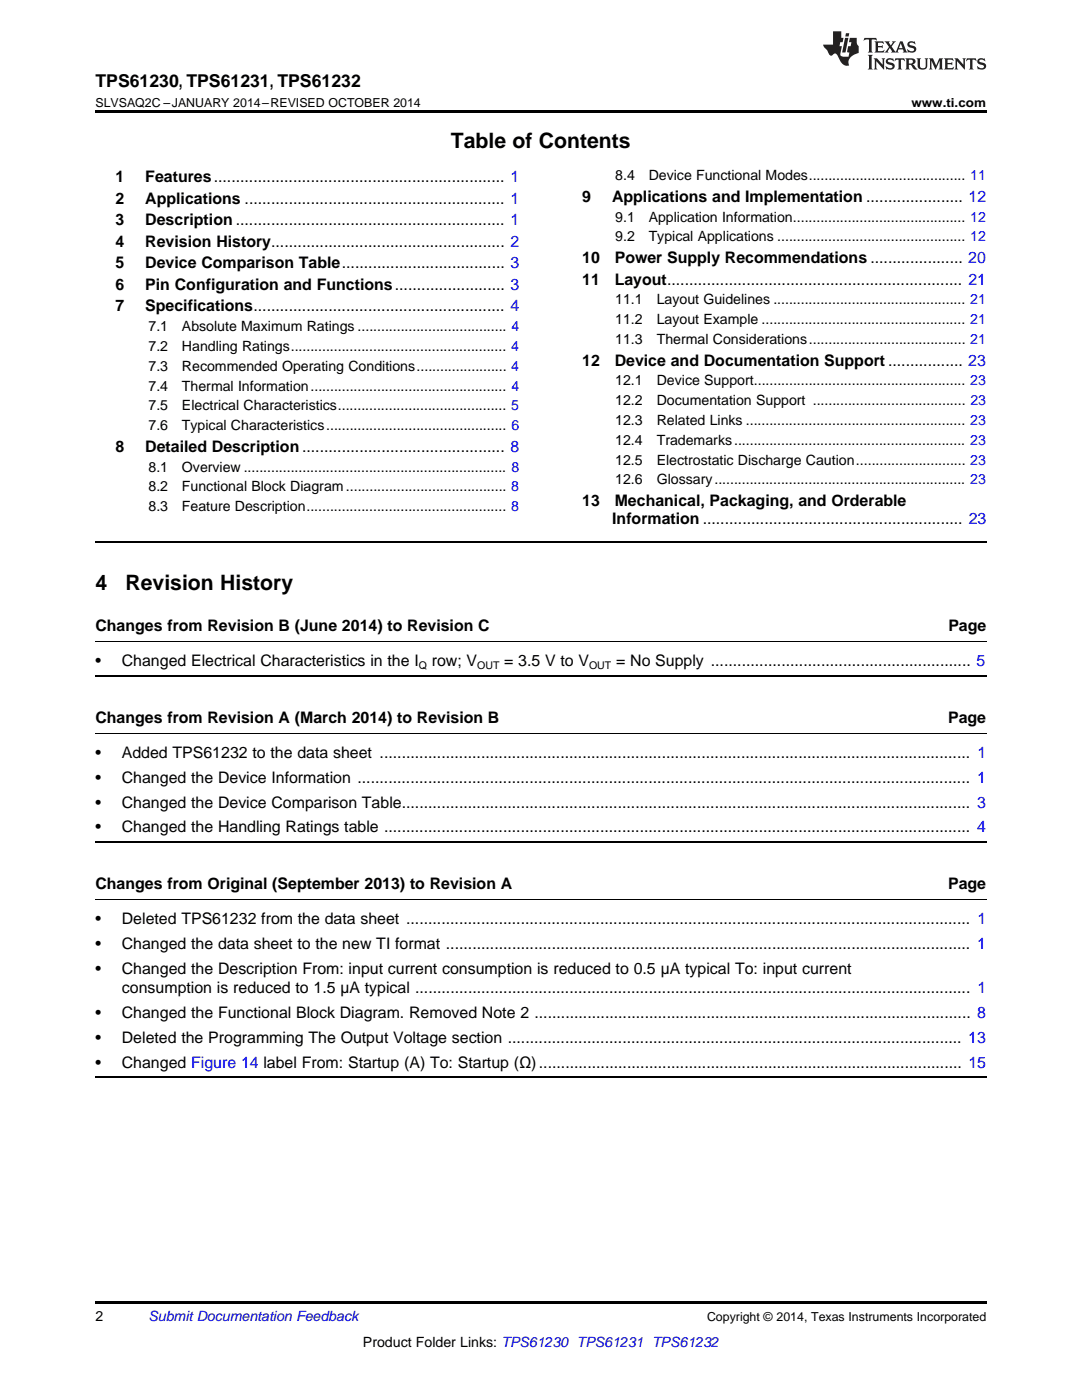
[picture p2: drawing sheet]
<svg xmlns="http://www.w3.org/2000/svg" width="216mm" height="279mm" viewBox="0 0 216 279" stroke-linecap="round" stroke-linejoin="round" font-family="sans-serif">
<defs><g id="words">
<g font-size="4.2">
<text x="90" y="29.6">Table of Contents</text>
<text x="19" y="117.8">4</text>
<text x="25" y="117.8">Revision History</text>
</g>
<text font-size="3.5" x="19" y="17.3">TPS61230, TPS61231, TPS61232</text>
<g font-size="3.2">
<text x="23" y="36.3">1</text>
<text x="23" y="40.6">2</text>
<text x="29" y="36.3">Features.................................................................. 1</text>
<text x="29" y="40.6">Applications ........................................................... 1</text>
<text x="116.2" y="40.3">9</text>
<text x="122.1" y="40.3">Applications and Implementation ...................... 12</text>
<text x="23" y="44.9">3</text>
<text x="29" y="44.9">Description ............................................................. 1</text>
<text x="23" y="49.2">4</text>
<text x="23" y="53.6">5</text>
<text x="29" y="49.2">Revision History..................................................... 2</text>
<text x="29" y="53.6">Device Comparison Table..................................... 3</text>
<text x="116.2" y="52.5">10</text>
<text x="122.7" y="52.5">Power Supply Recommendations ..................... 20</text>
<text x="23" y="57.9">6</text>
<text x="29" y="57.9">Pin Configuration and Functions......................... 3</text>
<text x="116.2" y="56.8">11</text>
<text x="122.7" y="56.8">Layout................................................................... 21</text>
<text x="23" y="62.2">7</text>
<text x="29" y="62.2">Specifications......................................................... 4</text>
<text x="116.2" y="73">12</text>
<text x="122.7" y="73">Device and Documentation Support ................. 23</text>
<text x="23" y="90.2">8</text>
<text x="29" y="90.2">Detailed Description.............................................. 8</text>
<text x="116.2" y="101">13</text>
<text x="122.7" y="101">Mechanical, Packaging, and Orderable</text>
<text x="122.2" y="104.5">Information ........................................................... 23</text>
<text x="19" y="125.9">Changes from Revision B (June 2014) to Revision C</text>
<text x="189.2" y="125.9">Page</text>
<text x="19" y="133">•</text>
<text x="24.3" y="133">Changed Electrical Characteristics in the I</text>
<text x="86.1" y="133">row; V</text>
<text x="100.6" y="133">= 3.5 V to V</text>
<text x="122.9" y="133">= No Supply ........................................................... 5</text>
<text x="19" y="144.3">Changes from Revision A (March 2014) to Revision B</text>
<text x="189.2" y="144.3">Page</text>
<text x="19" y="151.3">•</text>
<text x="24.3" y="151.3">Added TPS61232 to the data sheet ...................................................................................................................................... 1</text>
<text x="19" y="156.2">•</text>
<text x="19" y="161.2">•</text>
<text x="24.3" y="156.2">Changed the Device Information ........................................................................................................................................... 1</text>
<text x="24.3" y="161.2">Changed the Device Comparison Table................................................................................................................................. 3</text>
<text x="19" y="166.1">•</text>
<text x="24.3" y="166.1">Changed the Handling Ratings table ..................................................................................................................................... 4</text>
<text x="19" y="177.4">Changes from Original (September 2013) to Revision A</text>
<text x="189.2" y="177.4">Page</text>
<text x="19" y="184.5">•</text>
<text x="24.3" y="184.5">Deleted TPS61232 from the data sheet ................................................................................................................................ 1</text>
<text x="19" y="189.4">•</text>
<text x="24.3" y="189.4">Changed the data sheet to the new TI format ....................................................................................................................... 1</text>
<text x="19" y="194.3">•</text>
<text x="24.3" y="194.3">Changed the Description From: input current consumption is reduced to 0.5 µA typical To: input current</text>
<text x="19" y="203.2">•</text>
<text x="24.3" y="203.2">Changed the Functional Block Diagram. Removed Note 2 ................................................................................................... 8</text>
<text x="24.3" y="198.2">consumption is reduced to 1.5 µA typical .............................................................................................................................. 1</text>
<text x="19" y="208.1">•</text>
<text x="24.3" y="208.1">Deleted the Programming The Output Voltage section ....................................................................................................... 13</text>
<text x="19" y="213">•</text>
<text x="24.3" y="213">Changed Figure 14 label From: Startup (A) To: Startup (Ω)................................................................................................ 15</text>
</g>
<g font-size="2.8">
<text x="122.8" y="36">8.4</text>
<text x="129.4" y="36">Device Functional Modes........................................ 11</text>
<text x="122.8" y="44.2">9.1</text>
<text x="129.4" y="44.2">Application Information............................................ 12</text>
<text x="122.8" y="48.2">9.2</text>
<text x="129.4" y="48.2">Typical Applications ................................................ 12</text>
<text x="122.8" y="60.7">11.1</text>
<text x="122.8" y="64.7">11.2</text>
<text x="131" y="60.7">Layout Guidelines ................................................. 21</text>
<text x="131" y="64.7">Layout Example .................................................... 21</text>
<text x="29.6" y="66.1">7.1</text>
<text x="29.6" y="70.1">7.2</text>
<text x="36.3" y="66.1">Absolute Maximum Ratings ...................................... 4</text>
<text x="36.3" y="70.1">Handling Ratings....................................................... 4</text>
<text x="122.8" y="68.7">11.3</text>
<text x="131" y="68.7">Thermal Considerations........................................ 21</text>
<text x="29.6" y="74">7.3</text>
<text x="29.6" y="78">7.4</text>
<text x="36.3" y="74">Recommended Operating Conditions....................... 4</text>
<text x="36.3" y="78">Thermal Information.................................................. 4</text>
<text x="122.8" y="76.9">12.1</text>
<text x="131" y="76.9">Device Support...................................................... 23</text>
<text x="29.6" y="81.9">7.5</text>
<text x="36.3" y="81.9">Electrical Characteristics........................................... 5</text>
<text x="122.8" y="80.9">12.2</text>
<text x="131" y="80.9">Documentation Support ....................................... 23</text>
<text x="29.6" y="85.9">7.6</text>
<text x="36.3" y="85.9">Typical Characteristics.............................................. 6</text>
<text x="122.8" y="84.8">12.3</text>
<text x="122.8" y="88.8">12.4</text>
<text x="131" y="84.8">Related Links ........................................................ 23</text>
<text x="131" y="88.8">Trademarks........................................................... 23</text>
<text x="29.6" y="94.1">8.1</text>
<text x="36.3" y="94.1">Overview ................................................................... 8</text>
<text x="122.8" y="92.7">12.5</text>
<text x="131" y="92.7">Electrostatic Discharge Caution............................ 23</text>
<text x="29.6" y="98.1">8.2</text>
<text x="36.3" y="98.1">Functional Block Diagram......................................... 8</text>
<text x="122.8" y="96.7">12.6</text>
<text x="131" y="96.7">Glossary................................................................ 23</text>
<text x="29.6" y="102">8.3</text>
<text x="36.3" y="102">Feature Description................................................... 8</text>
<text x="19" y="263.6">2</text>
<text x="72.4" y="268.9">Product Folder Links: TPS61230 TPS61231 TPS61232</text>
</g>
<text font-size="2.8" fill="#0000c8" x="29.6" y="263.6">Submit Documentation Feedback</text>
<g font-size="2.5">
<text x="19" y="21.4">SLVSAQ2C –JANUARY 2014–REVISED OCTOBER 2014</text>
<text x="181.9" y="21.4">www.ti.com</text>
<text x="141.1" y="263.6">Copyright © 2014, Texas Instruments Incorporated</text>
</g>
<g font-size="2.1">
<text x="83.6" y="133.6">Q</text>
<text x="95.2" y="133.6">OUT</text>
<text x="117.5" y="133.6">OUT</text>
</g>
</g></defs>
<path d="M19 22h177.8v.5h-177.8zM19 259.7h177.8v.5h-177.8z" fill="#000"/>
<path d="M19 108.2h177.8M19 134.9h177.8M19 168.1h177.8M19 215h177.8" fill="none" stroke="#000" stroke-width=".35"/>
<path d="M19 128h177.8M19 146.3h177.8M19 179.5h177.8" fill="none" stroke="#000" stroke-width=".2"/>
<g fill="#231f20">
<path d="M172.5 7.6l-.1 .5 .4-.2h.6v.1v2.1l-.2 .4h.9l-.2-.4v-2.1l.1-.1h.5l.5 .2-.2-.5zM174.5 8.3l.2 .3v1.5l-.2 .4h1.8l.2-.6a1.04 1.04 0 0 1-1.3 .2v-.7h.6l.3 .2v-.6l-.3 .2h-.6v-.6l.8-.1 .4 .3-.2-.5zM176.5 8.3l.9 1.1-.9 1.1h.8l-.2-.2 .4-.7 .5 .7-.2 .2h1.5l-.2-.2 .2-.4h.9l.1 .4-.2 .2h1l-.3-.3-.7-1.9h-.5l-.9 2-.8-1 .9-1h-.8l.1 .3-.4 .5-.3-.6 .1-.2zM179.7 8.6l.4 1h-.7zM181.3 8.4a.63 .63 0 0 0-.2 .7 .63 .63 0 0 0 .6 .4l.6 .2 .1 .2a.75 .75 0 0 1-.7 .4 .75 .75 0 0 1-.6-.5l.1 .7 .1-.1a1.11 1.11 0 0 0 1.5-.6 1.13 1.13 0 0 0-1.2-.8l-.1-.4a1.04 1.04 0 0 1 1.2 .2l-.2-.5-.2 .1-.4-.2zM173.2 10.9l.2 .4v2.2l-.2 .4h1l-.3-.4v-2.2l.3-.4zM174.3 11.6l.3 .4v1.5l-.3 .4h.8l-.2-.4v-1.3l1.5 1.7v-1.9l.2-.4h-.7l.2 .4v.9l-1.1-1.3zM177 11.8a.62 .62 0 0 0-.2 .7 .62 .62 0 0 0 .6 .4l.6 .1 .1 .3a.76 .76 0 0 1-.7 .3 .76 .76 0 0 1-.7-.4l.2 .7 .1-.1a1.11 1.11 0 0 0 1.5-.6 1.13 1.13 0 0 0-1.2-.8l-.1-.4a1.04 1.04 0 0 1 1.2 .2l-.2-.6-.2 .1-.5-.1zM178.7 11.6l-.2 .6a.61 .61 0 0 1 .8-.3v1.6l-.2 .4h.9l-.2-.4v-1.6a.63 .63 0 0 1 .7 .3l-.1-.6zM180.6 11.6l.3 .4v1.5l-.3 .4h1l-.2-.2-.1-.8 .6 .2a.76 .76 0 0 0 1.2 .7l-1-1a.58 .58 0 0 0 .6-.5 .58 .58 0 0 0-.5-.6zM181.4 11.9h.1a.45 .45 0 0 1 .5 .1 .45 .45 0 0 1 .1 .5l-.8 .2zM182.9 11.6l.2 .2a2.17 2.17 0 0 0 .3 1.9 .99 .99 0 0 0 1.6-.6v-1.1l.2-.4h-.7l.2 .2a1.92 1.92 0 0 1-.2 1.8 .6 .6 0 0 1-.9-.5v-1.1l.2-.4zM185.4 11.6l.2 .4v1.5l-.2 .4h.7l-.2-.4v-1.4l.8 1.8 .8-1.8v1.4l-.2 .4h.9l-.2-.4v-1.5l.2-.4h-.8l-.6 1.5-.6-1.5zM188.4 11.6l.2 .4v1.5l-.2 .4h1.8l.1-.6a1.04 1.04 0 0 1-1.2 .1v-.6h.5l.4 .2v-.6l-.4 .2h-.5v-.7h.8l.3 .3-.1-.6zM190.5 11.6l.2 .4v1.5l-.2 .4h.7l-.2-.4v-1.3l1.5 1.7v-1.9l.2-.4h-.7l.2 .4v.9l-1.1-1.3zM192.9 11.6l-.1 .6a.61 .61 0 0 1 .7-.3l.1 1.6-.3 .4h1l-.3-.4 .1-1.6a.63 .63 0 0 1 .7 .3l-.1-.6zM195.2 11.8a.62 .62 0 0 0-.2 .7 .62 .62 0 0 0 .6 .4l.6 .1 .1 .3a.76 .76 0 0 1-.7 .3 .76 .76 0 0 1-.6-.4l.1 .7 .1-.1a1.11 1.11 0 0 0 1.6-.6 1.13 1.13 0 0 0-1.3-.8l-.1-.4a1.04 1.04 0 0 1 1.2 .2l-.1-.6-.2 .1-.5-.1z"/>
<path d="M166.2 6.3v2.6h-1.9v.4l.8 .9a.91 .91 0 0 0 1 .8 .56 .56 0 0 1 .5-.3 .56 .56 0 0 1 .5 .3l.4 .8a1.53 1.53 0 0 0 1.9 1.2 1.54 1.54 0 0 1 1-2.1l.9-.3v-1.4a1.52 1.52 0 0 1-.4-1.6h-1.3l-.2 .8h.5l-.2 .8h-.5l-.1 1v.2l.4 .1-.2 .8a1.93 1.93 0 0 1-1.6-.3l.3-1.8h-.5l.2-.8h.4l.2-.8h-.4v-1.3zM168.6 7.6l-.6 2.9h.7l.6-2.9zM168.8 6.6l-.1 .7h.6l.2-.7z"/>
</g>
<use href="#words"/>
</svg>
